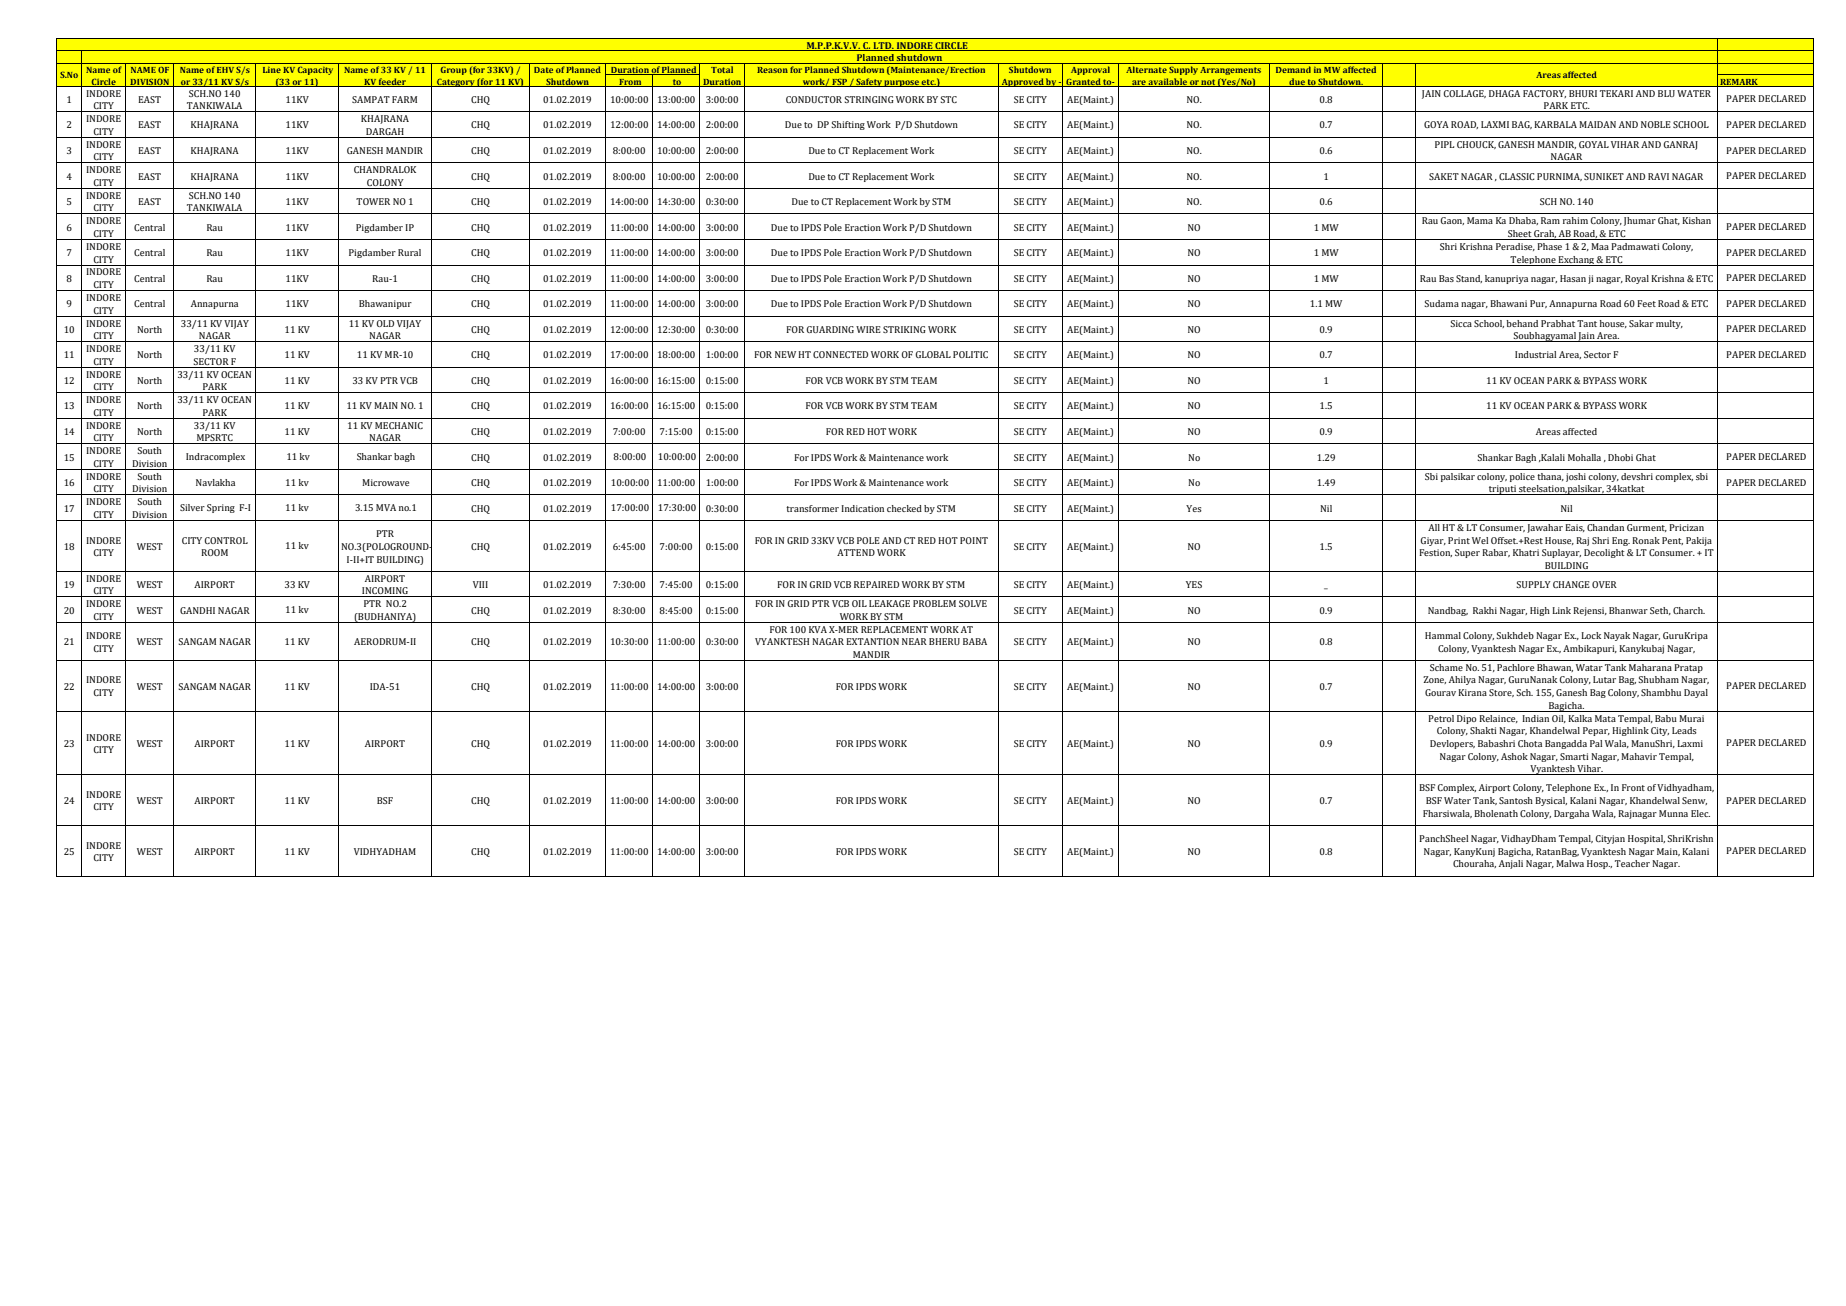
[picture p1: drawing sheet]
<svg xmlns="http://www.w3.org/2000/svg" width="297mm" height="210mm" viewBox="0 0 297 210" stroke-linecap="round" stroke-linejoin="round" font-family="sans-serif">
<defs><g id="words">
<g font-size="1.6">
<text x="129.7" y="7.8">M.P.P.K.V.V. C. LTD. INDORE CIRCLE</text>
<text x="137.8" y="9.9">Planned shutdown</text>
<text x="10.7" y="16.6">1</text>
<text x="13.8" y="15.5">INDORE</text>
<text x="15" y="17.6">CITY</text>
<text x="22.2" y="16.6">EAST</text>
<text x="30.1" y="17.6">TANKIWALA</text>
<text x="30.4" y="15.5">SCH.NO 140</text>
<text x="45.9" y="16.6">11KV</text>
<text x="56.6" y="16.6">SAMPAT FARM</text>
<text x="75.8" y="16.6">CHQ</text>
<text x="87.4" y="16.6">01.02.2019</text>
<text x="98.1" y="16.6">10:00:00</text>
<text x="105.7" y="16.6">13:00:00</text>
<text x="113.5" y="16.6">3:00:00</text>
<text x="126.4" y="16.6">CONDUCTOR STRINGING WORK BY STC</text>
<text x="163.1" y="16.6">SE CITY</text>
<text x="171.6" y="16.6">AE(Maint.)</text>
<text x="190.8" y="16.6">NO.</text>
<text x="212.3" y="16.6">0.8</text>
<text x="228.7" y="15.5">JAIN COLLAGE, DHAGA FACTORY, BHURI TEKARI AND BLU WATER</text>
<text x="248.3" y="17.6">PARK ETC.</text>
<text x="277.7" y="16.5">PAPER DECLARED</text>
<text x="10.7" y="20.7">2</text>
<text x="13.8" y="19.6">INDORE</text>
<text x="13.8" y="23.7">INDORE</text>
<text x="15" y="21.7">CITY</text>
<text x="22.2" y="20.7">EAST</text>
<text x="30.6" y="20.7">KHAJRANA</text>
<text x="45.9" y="20.7">11KV</text>
<text x="58" y="19.6">KHAJRANA</text>
<text x="58.9" y="21.7">DARGAH</text>
<text x="75.8" y="20.7">CHQ</text>
<text x="87.4" y="20.7">01.02.2019</text>
<text x="98.1" y="20.7">12:00:00</text>
<text x="105.7" y="20.7">14:00:00</text>
<text x="113.5" y="20.7">2:00:00</text>
<text x="126.3" y="20.7">Due to DP Shifting Work P/D Shutdown</text>
<text x="163.1" y="20.7">SE CITY</text>
<text x="171.6" y="20.7">AE(Maint.)</text>
<text x="190.8" y="20.7">NO.</text>
<text x="212.3" y="20.7">0.7</text>
<text x="229.1" y="20.7">GOYA ROAD, LAXMI BAG, KARBALA MAIDAN AND NOBLE SCHOOL</text>
<text x="230.8" y="23.7">PIPL CHOUCK, GANESH MANDIR, GOYAL VIHAR AND GANRAJ</text>
<text x="277.7" y="20.6">PAPER DECLARED</text>
<text x="10.7" y="24.8">3</text>
<text x="10.7" y="28.9">4</text>
<text x="13.8" y="27.9">INDORE</text>
<text x="15" y="25.8">CITY</text>
<text x="15" y="29.9">CITY</text>
<text x="22.2" y="24.8">EAST</text>
<text x="22.2" y="28.9">EAST</text>
<text x="30.6" y="24.8">KHAJRANA</text>
<text x="30.6" y="28.9">KHAJRANA</text>
<text x="45.9" y="24.8">11KV</text>
<text x="45.9" y="28.9">11KV</text>
<text x="55.8" y="24.8">GANESH MANDIR</text>
<text x="56.9" y="27.9">CHANDRALOK</text>
<text x="59" y="29.9">COLONY</text>
<text x="75.8" y="24.8">CHQ</text>
<text x="75.8" y="28.9">CHQ</text>
<text x="87.4" y="24.8">01.02.2019</text>
<text x="87.4" y="28.9">01.02.2019</text>
<text x="98.6" y="24.8">8:00:00</text>
<text x="98.6" y="28.9">8:00:00</text>
<text x="105.7" y="24.8">10:00:00</text>
<text x="105.7" y="28.9">10:00:00</text>
<text x="113.5" y="24.8">2:00:00</text>
<text x="113.5" y="28.9">2:00:00</text>
<text x="130" y="24.8">Due to CT Replacement Work</text>
<text x="130" y="28.9">Due to CT Replacement Work</text>
<text x="163.1" y="24.8">SE CITY</text>
<text x="163.1" y="28.9">SE CITY</text>
<text x="171.6" y="24.8">AE(Maint.)</text>
<text x="171.6" y="28.9">AE(Maint.)</text>
<text x="190.8" y="24.8">NO.</text>
<text x="190.8" y="28.9">NO.</text>
<text x="212.3" y="24.8">0.6</text>
<text x="212.9" y="28.9">1</text>
<text x="229.9" y="28.9">SAKET NAGAR , CLASSIC PURNIMA, SUNIKET AND RAVI NAGAR</text>
<text x="249.4" y="25.8">NAGAR</text>
<text x="277.7" y="24.7">PAPER DECLARED</text>
<text x="277.7" y="28.8">PAPER DECLARED</text>
<text x="10.7" y="33">5</text>
<text x="13.8" y="32">INDORE</text>
<text x="15" y="34">CITY</text>
<text x="22.2" y="33">EAST</text>
<text x="30.1" y="34">TANKIWALA</text>
<text x="30.4" y="32">SCH.NO 140</text>
<text x="45.9" y="33">11KV</text>
<text x="57.4" y="33">TOWER NO 1</text>
<text x="75.8" y="33">CHQ</text>
<text x="87.4" y="33">01.02.2019</text>
<text x="98.1" y="33">14:00:00</text>
<text x="105.7" y="33">14:30:00</text>
<text x="113.5" y="33">0:30:00</text>
<text x="127.3" y="33">Due to CT Replacement Work by STM</text>
<text x="163.1" y="33">SE CITY</text>
<text x="171.6" y="33">AE(Maint.)</text>
<text x="190.8" y="33">NO.</text>
<text x="212.3" y="33">0.6</text>
<text x="247.7" y="33">SCH NO. 140</text>
<text x="10.7" y="37.1">6</text>
<text x="10.7" y="41.2">7</text>
<text x="13.8" y="36.1">INDORE</text>
<text x="13.8" y="40.2">INDORE</text>
<text x="15" y="38.1">CITY</text>
<text x="21.6" y="37.1">Central</text>
<text x="21.6" y="41.2">Central</text>
<text x="33.2" y="37.1">Rau</text>
<text x="33.2" y="41.2">Rau</text>
<text x="45.9" y="37.1">11KV</text>
<text x="45.9" y="41.2">11KV</text>
<text x="56.1" y="41.2">Pigdamber Rural</text>
<text x="57.2" y="37.1">Pigdamber IP</text>
<text x="75.8" y="37.1">CHQ</text>
<text x="75.8" y="41.2">CHQ</text>
<text x="87.4" y="37.1">01.02.2019</text>
<text x="87.4" y="41.2">01.02.2019</text>
<text x="98.1" y="37.1">11:00:00</text>
<text x="98.1" y="41.2">11:00:00</text>
<text x="105.7" y="37.1">14:00:00</text>
<text x="105.7" y="41.2">14:00:00</text>
<text x="113.5" y="37.1">3:00:00</text>
<text x="113.5" y="41.2">3:00:00</text>
<text x="124" y="37.1">Due to IPDS Pole Eraction Work P/D Shutdown</text>
<text x="124" y="41.2">Due to IPDS Pole Eraction Work P/D Shutdown</text>
<text x="163.1" y="37.1">SE CITY</text>
<text x="163.1" y="41.2">SE CITY</text>
<text x="171.6" y="37.1">AE(Maint.)</text>
<text x="171.6" y="41.2">AE(Maint.)</text>
<text x="191" y="37.1">NO</text>
<text x="191" y="41.2">NO</text>
<text x="211.3" y="37.1">1 MW</text>
<text x="211.3" y="41.2">1 MW</text>
<text x="228.7" y="36.1">Rau Gaon, Mama Ka Dhaba, Ram rahim Colony, Jhumar Ghat, Kishan</text>
<text x="231.6" y="40.2">Shri Krishna Peradise, Phase 1 &amp; 2, Maa Padmawati Colony,</text>
<text x="242.5" y="38.1">Sheet Grah, AB Road, &amp; ETC</text>
<text x="277.7" y="37">PAPER DECLARED</text>
<text x="277.7" y="41.1">PAPER DECLARED</text>
<text x="10.7" y="45.3">8</text>
<text x="13.8" y="44.3">INDORE</text>
<text x="15" y="42.2">CITY</text>
<text x="15" y="46.3">CITY</text>
<text x="21.6" y="45.3">Central</text>
<text x="33.2" y="45.3">Rau</text>
<text x="45.9" y="45.3">11KV</text>
<text x="59.9" y="45.3">Rau-1</text>
<text x="75.8" y="45.3">CHQ</text>
<text x="87.4" y="45.3">01.02.2019</text>
<text x="98.1" y="45.3">11:00:00</text>
<text x="105.7" y="45.3">14:00:00</text>
<text x="113.5" y="45.3">3:00:00</text>
<text x="124" y="45.3">Due to IPDS Pole Eraction Work P/D Shutdown</text>
<text x="163.1" y="45.3">SE CITY</text>
<text x="171.6" y="45.3">AE(Maint.)</text>
<text x="191" y="45.3">NO</text>
<text x="211.3" y="45.3">1 MW</text>
<text x="228.4" y="45.3">Rau Bas Stand, kanupriya nagar, Hasan ji nagar, Royal Krishna &amp; ETC</text>
<text x="243" y="42.2">Telephone Exchang &amp; ETC</text>
<text x="277.7" y="45.2">PAPER DECLARED</text>
<text x="10.2" y="53.5">10</text>
<text x="10.7" y="49.4">9</text>
<text x="13.8" y="48.4">INDORE</text>
<text x="13.8" y="52.5">INDORE</text>
<text x="15" y="50.4">CITY</text>
<text x="21.6" y="49.4">Central</text>
<text x="22.1" y="53.5">North</text>
<text x="29.1" y="52.5">33/11 KV VIJAY</text>
<text x="30.7" y="49.4">Annapurna</text>
<text x="45.8" y="53.5">11 KV</text>
<text x="45.9" y="49.4">11KV</text>
<text x="56.1" y="52.5">11 KV OLD VIJAY</text>
<text x="57.7" y="49.4">Bhawanipur</text>
<text x="75.8" y="49.4">CHQ</text>
<text x="75.8" y="53.5">CHQ</text>
<text x="87.4" y="49.4">01.02.2019</text>
<text x="87.4" y="53.5">01.02.2019</text>
<text x="98.1" y="49.4">11:00:00</text>
<text x="98.1" y="53.5">12:00:00</text>
<text x="105.7" y="49.4">14:00:00</text>
<text x="105.7" y="53.5">12:30:00</text>
<text x="113.5" y="49.4">3:00:00</text>
<text x="113.5" y="53.5">0:30:00</text>
<text x="124" y="49.4">Due to IPDS Pole Eraction Work P/D Shutdown</text>
<text x="126.5" y="53.5">FOR GUARDING WIRE STRIKING WORK</text>
<text x="163.1" y="49.4">SE CITY</text>
<text x="163.1" y="53.5">SE CITY</text>
<text x="171.6" y="49.4">AE(Maint.)</text>
<text x="171.6" y="53.5">AE(Maint.)</text>
<text x="191" y="49.4">NO</text>
<text x="191" y="53.5">NO</text>
<text x="210.7" y="49.4">1.1 MW</text>
<text x="212.3" y="53.5">0.9</text>
<text x="229.1" y="49.4">Sudama nagar, Bhawani Pur, Annapurna Road 60 Feet Road &amp; ETC</text>
<text x="233.3" y="52.5">Sicca School, behand Prabhat Tant house, Sakar multy,</text>
<text x="277.7" y="49.3">PAPER DECLARED</text>
<text x="277.7" y="53.4">PAPER DECLARED</text>
<text x="10.2" y="57.6">11</text>
<text x="13.8" y="56.6">INDORE</text>
<text x="15" y="54.5">CITY</text>
<text x="15" y="58.6">CITY</text>
<text x="22.1" y="57.6">North</text>
<text x="31.1" y="58.6">SECTOR F</text>
<text x="31.2" y="56.6">33/11 KV</text>
<text x="32" y="54.5">NAGAR</text>
<text x="45.8" y="57.6">11 KV</text>
<text x="57.4" y="57.6">11 KV MR-10</text>
<text x="59.4" y="54.5">NAGAR</text>
<text x="75.8" y="57.6">CHQ</text>
<text x="87.4" y="57.6">01.02.2019</text>
<text x="98.1" y="57.6">17:00:00</text>
<text x="105.7" y="57.6">18:00:00</text>
<text x="113.5" y="57.6">1:00:00</text>
<text x="121.3" y="57.6">FOR NEW HT CONNECTED WORK OF GLOBAL POLITIC</text>
<text x="163.1" y="57.6">SE CITY</text>
<text x="171.6" y="57.6">AE(Maint.)</text>
<text x="191" y="57.6">NO</text>
<text x="212.3" y="57.6">0.7</text>
<text x="243.5" y="54.5">Soubhagyamal Jain Area.</text>
<text x="243.7" y="57.6">Industrial Area, Sector F</text>
<text x="277.7" y="57.5">PAPER DECLARED</text>
<text x="10.2" y="61.7">12</text>
<text x="10.2" y="65.8">13</text>
<text x="13.8" y="60.7">INDORE</text>
<text x="13.8" y="64.8">INDORE</text>
<text x="15" y="62.7">CITY</text>
<text x="22.1" y="61.7">North</text>
<text x="22.1" y="65.8">North</text>
<text x="28.5" y="60.7">33/11 KV OCEAN</text>
<text x="28.5" y="64.8">33/11 KV OCEAN</text>
<text x="32.6" y="62.7">PARK</text>
<text x="45.8" y="61.7">11 KV</text>
<text x="45.8" y="65.8">11 KV</text>
<text x="55.7" y="65.8">11 KV MAIN NO. 1</text>
<text x="56.7" y="61.7">33 KV PTR VCB</text>
<text x="75.8" y="61.7">CHQ</text>
<text x="75.8" y="65.8">CHQ</text>
<text x="87.4" y="61.7">01.02.2019</text>
<text x="87.4" y="65.8">01.02.2019</text>
<text x="98.1" y="61.7">16:00:00</text>
<text x="98.1" y="65.8">16:00:00</text>
<text x="105.7" y="61.7">16:15:00</text>
<text x="105.7" y="65.8">16:15:00</text>
<text x="113.5" y="61.7">0:15:00</text>
<text x="113.5" y="65.8">0:15:00</text>
<text x="129.6" y="61.7">FOR VCB WORK BY STM TEAM</text>
<text x="129.6" y="65.8">FOR VCB WORK BY STM TEAM</text>
<text x="163.1" y="61.7">SE CITY</text>
<text x="163.1" y="65.8">SE CITY</text>
<text x="171.6" y="61.7">AE(Maint.)</text>
<text x="171.6" y="65.8">AE(Maint.)</text>
<text x="191" y="61.7">NO</text>
<text x="191" y="65.8">NO</text>
<text x="212.3" y="65.8">1.5</text>
<text x="212.9" y="61.7">1</text>
<text x="239" y="61.7">11 KV OCEAN PARK &amp; BYPASS WORK</text>
<text x="239" y="65.8">11 KV OCEAN PARK &amp; BYPASS WORK</text>
<text x="10.2" y="69.9">14</text>
<text x="13.8" y="68.9">INDORE</text>
<text x="15" y="66.9">CITY</text>
<text x="15" y="71">CITY</text>
<text x="22.1" y="69.9">North</text>
<text x="31.2" y="68.9">33/11 KV</text>
<text x="31.6" y="71">MPSRTC</text>
<text x="32.6" y="66.9">PARK</text>
<text x="45.8" y="69.9">11 KV</text>
<text x="55.8" y="68.9">11 KV MECHANIC</text>
<text x="59.4" y="71">NAGAR</text>
<text x="75.8" y="69.9">CHQ</text>
<text x="87.4" y="69.9">01.02.2019</text>
<text x="98.6" y="69.9">7:00:00</text>
<text x="106.1" y="69.9">7:15:00</text>
<text x="113.5" y="69.9">0:15:00</text>
<text x="132.9" y="69.9">FOR RED HOT WORK</text>
<text x="163.1" y="69.9">SE CITY</text>
<text x="171.6" y="69.9">AE(Maint.)</text>
<text x="191" y="69.9">NO</text>
<text x="212.3" y="69.9">0.9</text>
<text x="247.1" y="69.9">Areas affected</text>
<text x="10.2" y="74">15</text>
<text x="13.8" y="73">INDORE</text>
<text x="13.8" y="77.1">INDORE</text>
<text x="15" y="75.1">CITY</text>
<text x="21.3" y="75.1">Division</text>
<text x="22.1" y="73">South</text>
<text x="22.1" y="77.1">South</text>
<text x="29.9" y="74">Indracomplex</text>
<text x="46.1" y="74">11 kv</text>
<text x="57.4" y="74">Shankar bagh</text>
<text x="75.8" y="74">CHQ</text>
<text x="87.4" y="74">01.02.2019</text>
<text x="98.7" y="74">8:00:00</text>
<text x="105.8" y="74">10:00:00</text>
<text x="113.5" y="74">2:00:00</text>
<text x="127.7" y="74">For IPDS Work &amp; Maintenance work</text>
<text x="163.1" y="74">SE CITY</text>
<text x="171.6" y="74">AE(Maint.)</text>
<text x="191.1" y="74">No</text>
<text x="211.8" y="74">1.29</text>
<text x="229.2" y="77.1">Sbi palsikar colony, police thana, joshi colony, devshri complex, sbi</text>
<text x="237.7" y="74">Shankar Bagh ,Kalali Mohalla , Dhobi Ghat</text>
<text x="277.7" y="74">PAPER DECLARED</text>
<text x="10.2" y="78.2">16</text>
<text x="10.2" y="82.3">17</text>
<text x="13.8" y="81.3">INDORE</text>
<text x="15" y="79.2">CITY</text>
<text x="15" y="83.3">CITY</text>
<text x="21.3" y="79.2">Division</text>
<text x="21.3" y="83.3">Division</text>
<text x="22.1" y="81.3">South</text>
<text x="29" y="82.2">Silver Spring F-I</text>
<text x="31.5" y="78.1">Navlakha</text>
<text x="45.9" y="78.1">11 kv</text>
<text x="45.9" y="82.2">11 kv</text>
<text x="57.1" y="82.2">3.15 MVA no.1</text>
<text x="58.3" y="78.1">Microwave</text>
<text x="75.8" y="78.2">CHQ</text>
<text x="75.8" y="82.3">CHQ</text>
<text x="87.4" y="78.2">01.02.2019</text>
<text x="87.4" y="82.3">01.02.2019</text>
<text x="98.3" y="78.1">10:00:00</text>
<text x="98.3" y="82.2">17:00:00</text>
<text x="105.7" y="78.2">11:00:00</text>
<text x="105.8" y="82.2">17:30:00</text>
<text x="113.5" y="78.2">1:00:00</text>
<text x="113.5" y="82.3">0:30:00</text>
<text x="126.5" y="82.3">transformer Indication checked by STM</text>
<text x="127.7" y="78.2">For IPDS Work &amp; Maintenance work</text>
<text x="163.1" y="78.2">SE CITY</text>
<text x="163.1" y="82.3">SE CITY</text>
<text x="171.6" y="78.2">AE(Maint.)</text>
<text x="171.6" y="82.3">AE(Maint.)</text>
<text x="190.9" y="82.3">Yes</text>
<text x="191.1" y="78.2">No</text>
<text x="211.8" y="78.2">1.49</text>
<text x="212.3" y="82.3">Nil</text>
<text x="239.5" y="79.2">triputi steelsation,palsikar, 34katkat</text>
<text x="251" y="82.3">Nil</text>
<text x="277.7" y="78.1">PAPER DECLARED</text>
<text x="10.2" y="88.4">18</text>
<text x="13.8" y="87.4">INDORE</text>
<text x="15" y="89.4">CITY</text>
<text x="22" y="88.4">WEST</text>
<text x="29.3" y="87.4">CITY CONTROL</text>
<text x="32.3" y="89.4">ROOM</text>
<text x="45.9" y="88.3">11 kv</text>
<text x="54.9" y="88.4">NO.3(POLOGROUND-</text>
<text x="60.5" y="86.4">PTR</text>
<text x="75.8" y="88.4">CHQ</text>
<text x="87.4" y="88.4">01.02.2019</text>
<text x="98.6" y="88.4">6:45:00</text>
<text x="106.1" y="88.4">7:00:00</text>
<text x="113.5" y="88.4">0:15:00</text>
<text x="121.4" y="87.4">FOR IN GRID 33KV VCB POLE AND CT RED HOT POINT</text>
<text x="134.7" y="89.4">ATTEND WORK</text>
<text x="163.1" y="88.4">SE CITY</text>
<text x="171.6" y="88.4">AE(Maint.)</text>
<text x="191" y="88.4">NO</text>
<text x="212.3" y="88.4">1.5</text>
<text x="228.3" y="89.4">Festion, Super Rabar, Khatri Suplayar, Decolight &amp; LT Consumer. + IT</text>
<text x="228.5" y="87.4">Giyar, Print Wel Offset.+Rest House, Raj Shri Eng. Ronak Pent, Pakija</text>
<text x="229.8" y="85.4">All HT &amp; LT Consumer, Jawahar Eais, Chandan Gurment, Pricizan</text>
<text x="10.2" y="94.5">19</text>
<text x="13.8" y="93.5">INDORE</text>
<text x="15" y="95.6">CITY</text>
<text x="22" y="94.5">WEST</text>
<text x="31.3" y="94.5">AIRPORT</text>
<text x="45.8" y="94.5">33 KV</text>
<text x="55.8" y="90.4">I-II+IT BUILDING)</text>
<text x="58.2" y="95.6">INCOMING</text>
<text x="58.7" y="93.5">AIRPORT</text>
<text x="76" y="94.5">VIII</text>
<text x="87.4" y="94.5">01.02.2019</text>
<text x="98.6" y="94.5">7:30:00</text>
<text x="106.1" y="94.5">7:45:00</text>
<text x="113.5" y="94.5">0:15:00</text>
<text x="125" y="94.5">FOR IN GRID VCB REPAIRED WORK BY STM</text>
<text x="163.1" y="94.5">SE CITY</text>
<text x="171.6" y="94.5">AE(Maint.)</text>
<text x="190.7" y="94.5">YES</text>
<text x="213" y="94.5">_</text>
<text x="243.9" y="94.5">SUPPLY CHANGE OVER</text>
<text x="248.5" y="91.5">BUILDING</text>
<text x="10.2" y="98.7">20</text>
<text x="13.8" y="97.6">INDORE</text>
<text x="15" y="99.7">CITY</text>
<text x="22" y="98.7">WEST</text>
<text x="29" y="98.7">GANDHI NAGAR</text>
<text x="45.9" y="98.6">11 kv</text>
<text x="56.9" y="99.7">(BUDHANIYA)</text>
<text x="58.5" y="97.6">PTR NO.2</text>
<text x="75.8" y="98.7">CHQ</text>
<text x="87.4" y="98.7">01.02.2019</text>
<text x="98.6" y="98.7">8:30:00</text>
<text x="106.1" y="98.7">8:45:00</text>
<text x="113.5" y="98.7">0:15:00</text>
<text x="121.5" y="97.6">FOR IN GRID PTR VCB OIL LEAKAGE PROBLEM SOLVE</text>
<text x="123.8" y="101.7">FOR 100 KVA X-MER REPLACEMENT WORK AT</text>
<text x="135.1" y="99.7">WORK BY STM</text>
<text x="163.1" y="98.7">SE CITY</text>
<text x="171.6" y="98.7">AE(Maint.)</text>
<text x="191" y="98.7">NO</text>
<text x="212.3" y="98.7">0.9</text>
<text x="229.7" y="98.7">Nandbag, Rakhi Nagar, High Link Rejensi, Bhanwar Seth, Charch.</text>
<text x="10.2" y="103.8">21</text>
<text x="13.8" y="102.8">INDORE</text>
<text x="15" y="104.8">CITY</text>
<text x="22" y="103.8">WEST</text>
<text x="28.7" y="103.8">SANGAM NAGAR</text>
<text x="45.8" y="103.8">11 KV</text>
<text x="56.9" y="103.8">AERODRUM-II</text>
<text x="75.8" y="103.8">CHQ</text>
<text x="87.4" y="103.8">01.02.2019</text>
<text x="98.1" y="103.8">10:30:00</text>
<text x="105.7" y="103.8">11:00:00</text>
<text x="113.5" y="103.8">0:30:00</text>
<text x="121.5" y="103.8">VYANKTESH NAGAR EXTANTION NEAR BHERU BABA</text>
<text x="137.2" y="105.8">MANDIR</text>
<text x="163.1" y="103.8">SE CITY</text>
<text x="171.6" y="103.8">AE(Maint.)</text>
<text x="191" y="103.8">NO</text>
<text x="212.3" y="103.8">0.8</text>
<text x="229.2" y="102.8">Hammal Colony, Sukhdeb Nagar Ex., Lock Nayak Nagar, GuruKripa</text>
<text x="230" y="107.8">Schame No. 51, Pachlore Bhawan, Watar Tank Maharana Pratap</text>
<text x="231.3" y="104.8">Colony, Vyanktesh Nagar Ex., Ambikapuri, Kanykubaj Nagar,</text>
<text x="10.2" y="110.9">22</text>
<text x="13.8" y="109.9">INDORE</text>
<text x="15" y="111.9">CITY</text>
<text x="22" y="110.9">WEST</text>
<text x="28.7" y="110.9">SANGAM NAGAR</text>
<text x="45.8" y="110.9">11 KV</text>
<text x="59.5" y="110.9">IDA-51</text>
<text x="75.8" y="110.9">CHQ</text>
<text x="87.4" y="110.9">01.02.2019</text>
<text x="98.1" y="110.9">11:00:00</text>
<text x="105.7" y="110.9">14:00:00</text>
<text x="113.5" y="110.9">3:00:00</text>
<text x="134.4" y="110.9">FOR IPDS WORK</text>
<text x="163.1" y="110.9">SE CITY</text>
<text x="171.6" y="110.9">AE(Maint.)</text>
<text x="191" y="110.9">NO</text>
<text x="212.3" y="110.9">0.7</text>
<text x="229" y="109.9">Zone, Ahilya Nagar, GuruNanak Colony, Lutar Bag, Shubham Nagar,</text>
<text x="229.2" y="111.9">Gourav Kirana Store, Sch. 155, Ganesh Bag Colony, Shambhu Dayal</text>
<text x="249.1" y="113.9">Bagicha.</text>
<text x="277.7" y="110.8">PAPER DECLARED</text>
<text x="13.8" y="119.1">INDORE</text>
<text x="229.7" y="116">Petrol Dipo Relaince, Indian Oil, Kalka Mata Tempal, Babu Murai</text>
<text x="231.1" y="118.1">Colony, Shakti Nagar, Khandelwal Pepar, Highlink City, Leads</text>
<text x="277.7" y="120">PAPER DECLARED</text>
<text x="10.2" y="120.1">23</text>
<text x="15" y="121.1">CITY</text>
<text x="22" y="120.1">WEST</text>
<text x="31.3" y="120.1">AIRPORT</text>
<text x="45.8" y="120.1">11 KV</text>
<text x="58.7" y="120.1">AIRPORT</text>
<text x="75.8" y="120.1">CHQ</text>
<text x="87.4" y="120.1">01.02.2019</text>
<text x="98.1" y="120.1">11:00:00</text>
<text x="105.7" y="120.1">14:00:00</text>
<text x="113.5" y="120.1">3:00:00</text>
<text x="134.4" y="120.1">FOR IPDS WORK</text>
<text x="163.1" y="120.1">SE CITY</text>
<text x="171.6" y="120.1">AE(Maint.)</text>
<text x="191" y="120.1">NO</text>
<text x="212.3" y="120.1">0.9</text>
<text x="230" y="120.1">Devlopers, Babashri Chota Bangadda Pal Wala, ManuShri, Laxmi</text>
<text x="231.6" y="122.1">Nagar Colony, Ashok Nagar, Smarti Nagar, Mahavir Tempal,</text>
<text x="246.2" y="124.1">Vyanktesh Vihar.</text>
<text x="10.2" y="129.3">24</text>
<text x="13.8" y="128.3">INDORE</text>
<text x="15" y="130.3">CITY</text>
<text x="22" y="129.3">WEST</text>
<text x="31.3" y="129.3">AIRPORT</text>
<text x="45.8" y="129.3">11 KV</text>
<text x="60.6" y="129.3">BSF</text>
<text x="75.8" y="129.3">CHQ</text>
<text x="87.4" y="129.3">01.02.2019</text>
<text x="98.1" y="129.3">11:00:00</text>
<text x="105.7" y="129.3">14:00:00</text>
<text x="113.5" y="129.3">3:00:00</text>
<text x="134.4" y="129.3">FOR IPDS WORK</text>
<text x="163.1" y="129.3">SE CITY</text>
<text x="171.6" y="129.3">AE(Maint.)</text>
<text x="191" y="129.3">NO</text>
<text x="212.3" y="129.3">0.7</text>
<text x="228.3" y="127.2">BSF Complex, Airport Colony, Telephone Ex., In Front of Vidhyadham,</text>
<text x="228.8" y="131.3">Fharsiwala, Bholenath Colony, Dargaha Wala, Rajnagar Munna Elec.</text>
<text x="229.4" y="129.3">BSF Water Tank, Santosh Bysical, Kalani Nagar, Khandelwal Senw,</text>
<text x="277.7" y="129.2">PAPER DECLARED</text>
<text x="10.2" y="137.4">25</text>
<text x="13.8" y="136.4">INDORE</text>
<text x="22" y="137.4">WEST</text>
<text x="31.3" y="137.4">AIRPORT</text>
<text x="45.8" y="137.4">11 KV</text>
<text x="56.9" y="137.4">VIDHYADHAM</text>
<text x="75.8" y="137.4">CHQ</text>
<text x="87.4" y="137.4">01.02.2019</text>
<text x="98.1" y="137.4">11:00:00</text>
<text x="105.7" y="137.4">14:00:00</text>
<text x="113.5" y="137.4">3:00:00</text>
<text x="134.4" y="137.4">FOR IPDS WORK</text>
<text x="163.1" y="137.4">SE CITY</text>
<text x="171.6" y="137.4">AE(Maint.)</text>
<text x="191" y="137.4">NO</text>
<text x="212.3" y="137.4">0.8</text>
<text x="228.3" y="135.4">PanchSheel Nagar, VidhayDham Tempal, Cityjan Hospital, ShriKrishn</text>
<text x="229" y="137.4">Nagar, KanyKunj Bagicha, RatanBag, Vyanktesh Nagar Main, Kalani</text>
<text x="277.7" y="137.4">PAPER DECLARED</text>
<text x="15" y="138.5">CITY</text>
<text x="233.7" y="139.5">Chouraha, Anjali Nagar, Malwa Hosp., Teacher Nagar.</text>
</g>
<g font-size="1.5">
<text x="13.9" y="11.8">Name of</text>
<text x="21" y="11.8">NAME OF</text>
<text x="28.9" y="11.8">Name of EHV S/s</text>
<text x="42.2" y="11.8">Line KV Capacity</text>
<text x="55.3" y="11.8">Name of 33 KV / 11</text>
<text x="70.8" y="11.8">Group (for 33KV) /</text>
<text x="85.9" y="11.8">Date of Planned</text>
<text x="98.3" y="11.8">Duration of Planned</text>
<text x="114.4" y="11.8">Total</text>
<text x="121.8" y="11.8">Reason for Planned Shutdown (Maintenance/Erection</text>
<text x="162.3" y="11.8">Shutdown</text>
<text x="172.3" y="11.8">Approval</text>
<text x="181.2" y="11.8">Alternate Supply Arrangements</text>
<text x="205.2" y="11.8">Demand in MW affected</text>
<text x="9.7" y="12.5">S.No</text>
<text x="14.7" y="13.6">Circle</text>
<text x="21" y="13.6">DIVISION</text>
<text x="29.1" y="13.6">or 33/11 KV S/s</text>
<text x="44.3" y="13.6">(33 or 11)</text>
<text x="58.6" y="13.6">KV feeder</text>
<text x="70.3" y="13.6">Category (for 11 KV)</text>
<text x="87.8" y="13.6">Shutdown</text>
<text x="99.6" y="13.6">From</text>
<text x="108.2" y="13.6">to</text>
<text x="113.1" y="13.6">Duration</text>
<text x="129.1" y="13.6">work/ FSP / Safety purpose etc.)</text>
<text x="161.1" y="13.6">Approved by -</text>
<text x="171.5" y="13.6">Granted to-</text>
<text x="182.1" y="13.6">are available or not (Yes/No)</text>
<text x="207.4" y="13.6">due to Shutdown.</text>
<text x="247.1" y="12.5">Areas affected</text>
<text x="276.7" y="13.6">REMARK</text>
</g>
</g></defs>
<path d="M9.3 6.3h282.4v7.6h-282.4z" fill-rule="evenodd" fill="#ff0"/>
<g fill="#fff">
<path d="M222.4 13.8h5.3v4.2h-5.3z" fill-rule="evenodd"/>
<path d="M222.4 17.9h5.3v4.2h-5.3z" fill-rule="evenodd"/>
<path d="M222.4 22.1h5.3v4.1h-5.3z" fill-rule="evenodd"/>
<path d="M222.4 26.2h5.3v4.1h-5.3z" fill-rule="evenodd"/>
<path d="M9.3 30.3h282.4v4.1h-282.4z" fill-rule="evenodd"/>
<path d="M9.3 54.9h282.4v4.2h-282.4z" fill-rule="evenodd"/>
<path d="M119.8 71.3h40.8v4.2h-40.8z" fill-rule="evenodd"/>
<path d="M119.8 75.5h40.8v4.1h-40.8z" fill-rule="evenodd"/>
</g>
<g fill="none" stroke="#000" stroke-width=".16">
<path d="M9.2 6.1v134.9M9.2 6.2h282.6M9.2 8.2h282.6M9.2 10.2h282.6M9.2 13.9h282.6M9.2 18h282.6M13.1 8.3v132.7M20.3 10.3v130.7M27.9 10.3v130.7M41.2 10.3v130.7M54.4 10.3v130.7M69.5 10.3v130.7"/>
<path d="M85.1 10.3v130.7M97.4 10.3v130.7M97.5 12h15.1M105 12.1v128.9M112.5 10.3v130.7M119.8 10.3v130.7M160.5 10.3v130.7M170.9 10.3v130.7M180 10.3v130.7M204.2 10.3v130.7M222.4 10.3v130.7M227.7 10.3v130.7"/>
<path d="M276.3 6.2v134.8M276.4 12h15.4M291.7 6.2v134.8M9.2 22.1h282.6M9.2 26.2h282.6M9.2 30.3h282.6M9.2 34.4h282.6M9.2 38.5h282.6M9.2 42.6h282.6M9.2 46.7h282.6M9.2 50.8h282.6M9.2 54.9h282.6"/>
<path d="M9.2 59h282.6M9.2 63.1h282.6M9.2 67.3h282.6M9.2 71.4h282.6M9.2 75.5h282.6M9.2 79.6h282.6M9.2 83.7h282.6M9.2 91.9h282.6M9.2 96h282.6M9.2 100.1h282.6M9.2 106.2h282.6M9.2 114.3h282.6"/>
<path d="M9.2 124.5h282.6M9.2 132.7h282.6M9.2 140.9h282.6"/>
</g>
<use href="#words"/>
</svg>
